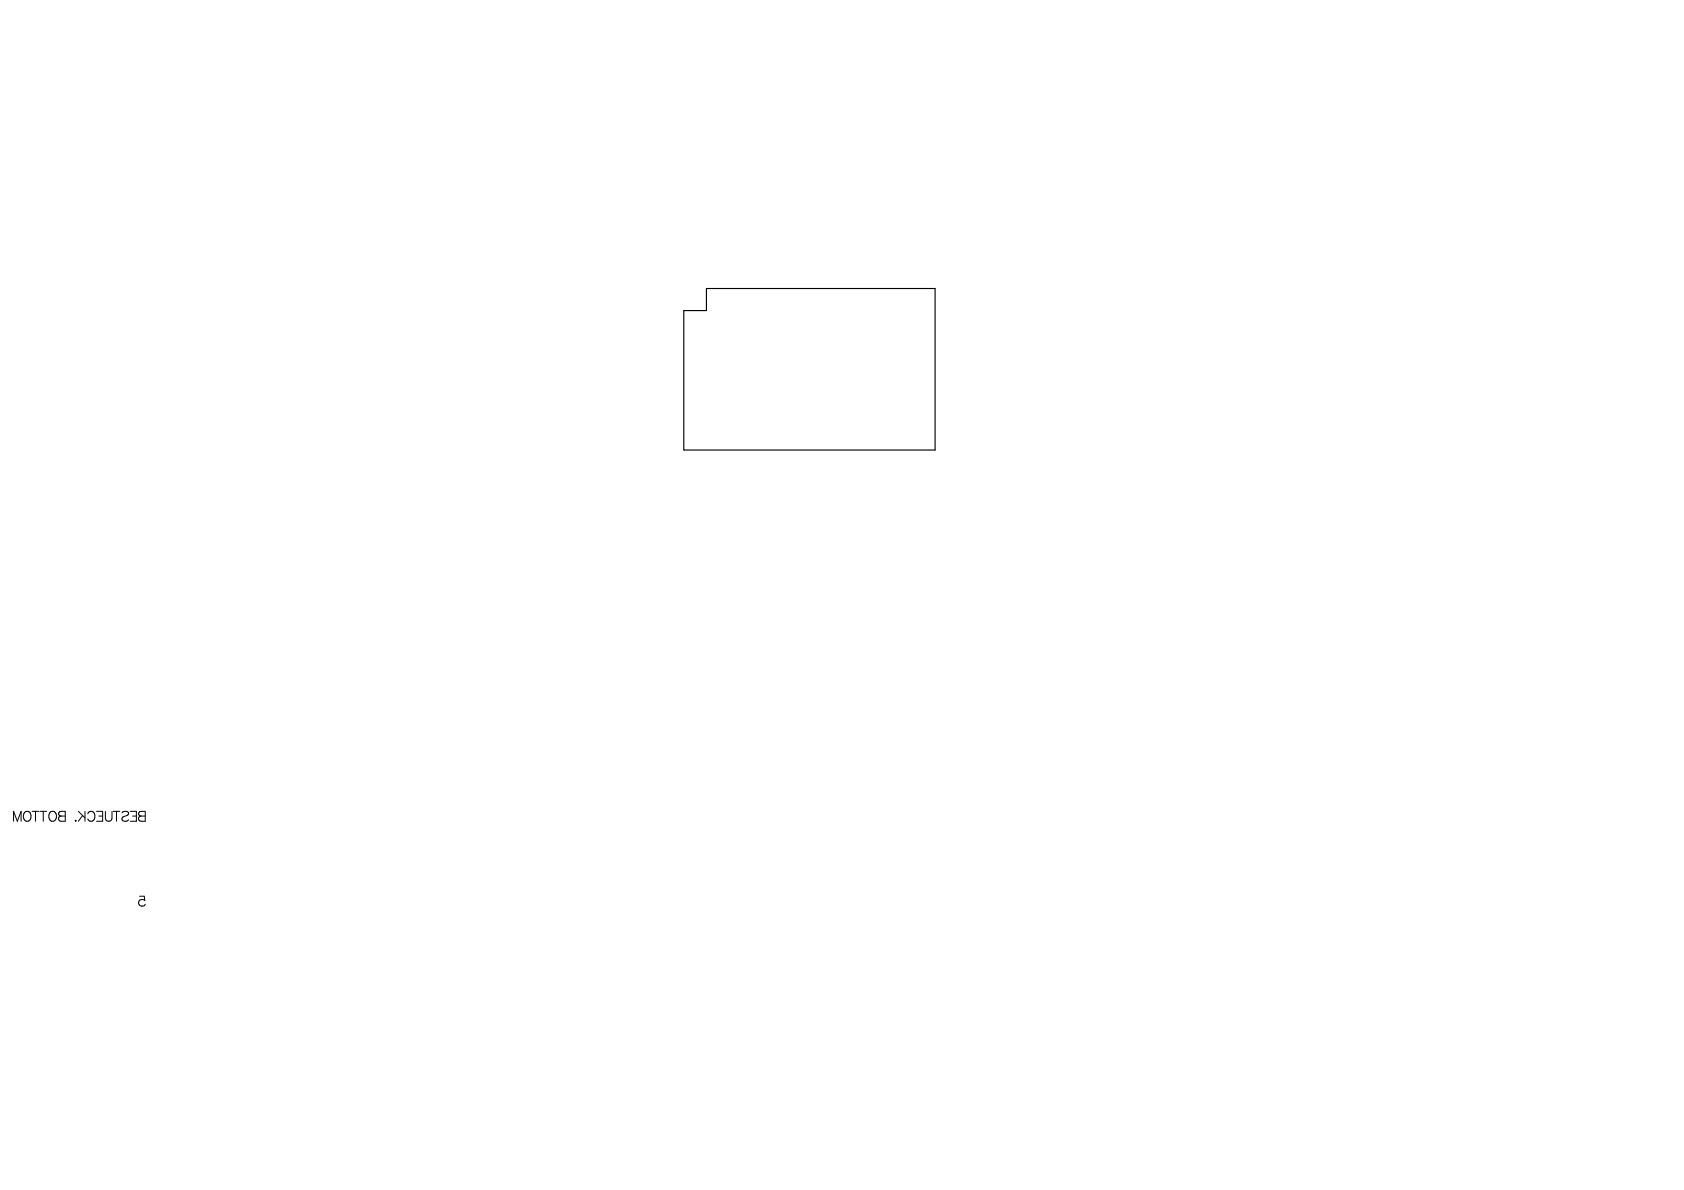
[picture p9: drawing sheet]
<svg xmlns="http://www.w3.org/2000/svg" width="297mm" height="210mm" viewBox="0 0 297 210" stroke-linecap="round" stroke-linejoin="round" font-family="sans-serif">
<path d="M120.6 54.8h4v-3.9h40.3v28.5h-44.2z" fill="none" stroke="#000" stroke-width=".2"/>
<g fill="none" stroke="#000" stroke-width=".18">
<path d="M2.4 144.9v-1.8l.7 1.8 .6-1.8v1.8M4.3 143.4a.65 .65 0 0 1 .7-.3 .65 .65 0 0 1 .5 .7 .77 .77 0 0 1-.2 .8 .77 .77 0 0 1-.8 .2 1.08 1.08 0 0 1-.2-1.4zM5.7 143.1h1.1M6.3 143.1v1.8M7 143.1h1.2M7.6 143.1v1.8M8.8 143.4a.65 .65 0 0 1 .7-.3 .65 .65 0 0 1 .5 .7 .77 .77 0 0 1-.2 .8 .77 .77 0 0 1-.8 .2 1.08 1.08 0 0 1-.2-1.4zM10.4 143.3l.4-.2h.7v1.8h-.7a.46 .46 0 0 1-.5-.5 .46 .46 0 0 1 .5-.5l-.4-.1zM10.8 143.9h.7M13.3 144.8h.1zM13.8 143.1l1.2 1.2M14.6 143.9l-.8 1"/>
<path d="M15 143.1v1.8M15.5 143.5a.64 .64 0 0 1 .7-.4 .64 .64 0 0 1 .5 .7 .76 .76 0 0 1-.1 .8 .76 .76 0 0 1-.9 .2l-.2-.4M17 143.1h1.1v1.8h-1.1M17.4 143.9h.7M18.6 143.1v1.3a.59 .59 0 0 0 .6 .5 .59 .59 0 0 0 .6-.5v-1.3M20 143.1h1.1M20.5 143.1v1.8M21.5 143.4a.66 .66 0 0 1 .7-.3 .66 .66 0 0 1 .5 .4l-.2 .3-.6 .2a.43 .43 0 0 0-.4 .3 .43 .43 0 0 0 .2 .5 .8 .8 0 0 0 1-.2M23 143.1h1.1v1.8h-1.1M23.4 143.9h.7M24.5 143.3l.4-.2h.7v1.8h-.7a.46 .46 0 0 1-.5-.5 .46 .46 0 0 1 .5-.5l-.4-.1zM24.6 158.1h.9v.7a.62 .62 0 0 0-.9 0 .62 .62 0 0 0 .1 .9 .62 .62 0 0 0 .9-.2"/>
<path d="M24.9 143.9h.7"/>
</g>
</svg>
